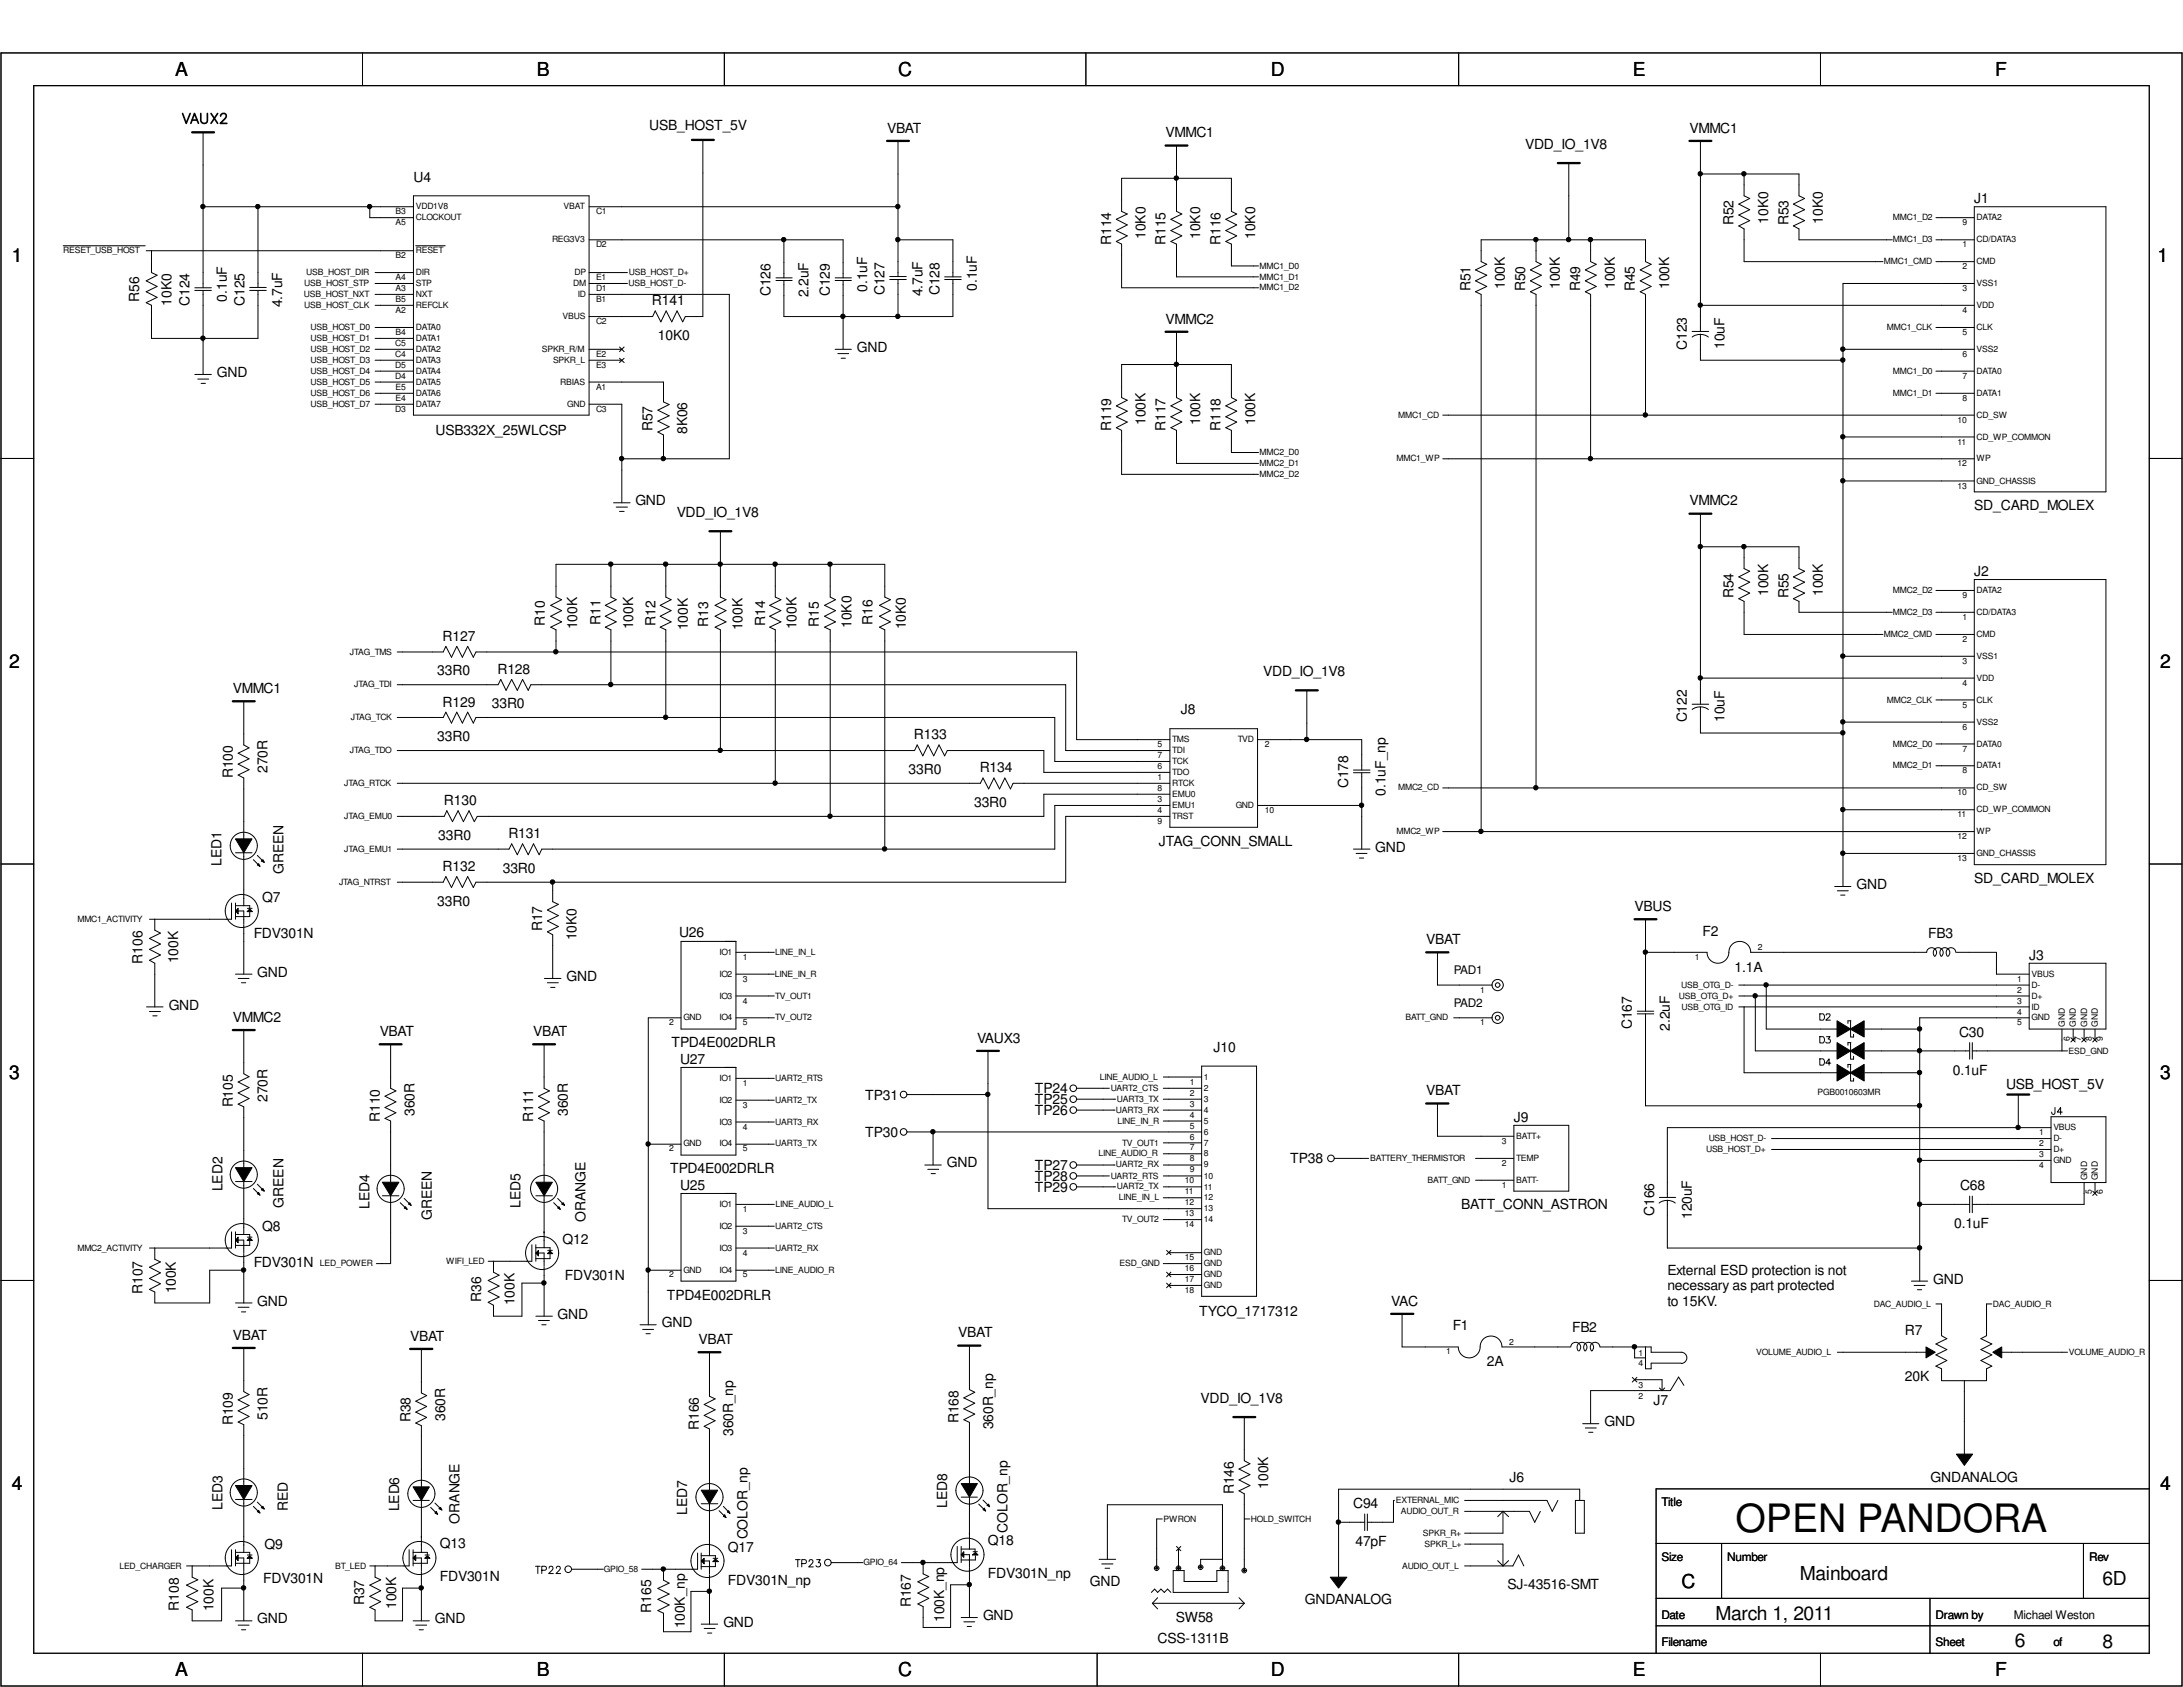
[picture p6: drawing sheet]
<svg xmlns="http://www.w3.org/2000/svg" width="279mm" height="216mm" viewBox="0 0 279 216" stroke-linecap="round" stroke-linejoin="round" font-family="sans-serif">
<defs><g id="words">
<text font-size="5" x="222.1" y="196">OPEN PANDORA</text>
<g font-size="2.5">
<text x="22.4" y="9.7">A</text>
<text x="68.7" y="9.7">B</text>
<text x="114.9" y="9.7">C</text>
<text x="162.6" y="9.7">D</text>
<text x="209" y="9.7">E</text>
<text x="255.4" y="9.7">F</text>
<text x="1.5" y="33.5">1</text>
<text x="276.1" y="33.5">1</text>
<text x="1.2" y="85.4">2</text>
<text x="276.5" y="85.4">2</text>
<text x="1.2" y="138">3</text>
<text x="276.5" y="138">3</text>
<text x="1.5" y="190.6">4</text>
<text x="276.5" y="190.6">4</text>
<text x="215.2" y="203.3">C</text>
<text x="230.4" y="202.2">Mainboard</text>
<text x="269.1" y="202.9">6D</text>
<text x="219.6" y="207.3">March 1, 2011</text>
<text x="22.4" y="214.5">A</text>
<text x="68.7" y="214.5">B</text>
<text x="114.9" y="214.5">C</text>
<text x="162.6" y="214.5">D</text>
<text x="209" y="214.5">E</text>
<text x="255.4" y="214.5">F</text>
<text x="257.9" y="210.8">6</text>
<text x="269.1" y="210.9">8</text>
</g>
<g font-size="1.8">
<text x="83.1" y="16.6">USB_HOST_5V</text>
<text x="113.5" y="17">VBAT</text>
<text x="149.2" y="17.5">VMMC1</text>
<text x="216.2" y="17">VMMC1</text>
<text x="52.9" y="23.2">U4</text>
<text x="195.2" y="19">VDD_IO_1V8</text>
<text x="221.9" y="28.8" transform="rotate(-90 221.9 28.8)">R52</text>
<text x="226.3" y="28.6" transform="rotate(-90 226.3 28.6)">10K0</text>
<text x="228.9" y="28.8" transform="rotate(-90 228.9 28.8)">R53</text>
<text x="233.3" y="28.6" transform="rotate(-90 233.3 28.6)">10K0</text>
<text x="252.7" y="26">J1</text>
<text x="142.2" y="31.3" transform="rotate(-90 142.2 31.3)">R114</text>
<text x="146.6" y="30.6" transform="rotate(-90 146.6 30.6)">10K0</text>
<text x="149.2" y="31.3" transform="rotate(-90 149.2 31.3)">R115</text>
<text x="153.6" y="30.6" transform="rotate(-90 153.6 30.6)">10K0</text>
<text x="156.2" y="31.3" transform="rotate(-90 156.2 31.3)">R116</text>
<text x="160.7" y="30.6" transform="rotate(-90 160.7 30.6)">10K0</text>
<text x="17.8" y="38.7" transform="rotate(-90 17.8 38.7)">R56</text>
<text x="22" y="39.1" transform="rotate(-90 22 39.1)">10K0</text>
<text x="24.3" y="39.2" transform="rotate(-90 24.3 39.2)">C124</text>
<text x="29" y="38.6" transform="rotate(-90 29 38.6)">0.1uF</text>
<text x="31.3" y="39.2" transform="rotate(-90 31.3 39.2)">C125</text>
<text x="36.1" y="39.3" transform="rotate(-90 36.1 39.3)">4.7uF</text>
<text x="83.4" y="39.1">R141</text>
<text x="98.6" y="37.9" transform="rotate(-90 98.6 37.9)">C126</text>
<text x="103.5" y="38.1" transform="rotate(-90 103.5 38.1)">2.2uF</text>
<text x="106.2" y="37.9" transform="rotate(-90 106.2 37.9)">C129</text>
<text x="111" y="37.3" transform="rotate(-90 111 37.3)">0.1uF</text>
<text x="113.2" y="37.8" transform="rotate(-90 113.2 37.8)">C127</text>
<text x="118.1" y="37.9" transform="rotate(-90 118.1 37.9)">4.7uF</text>
<text x="120.2" y="37.8" transform="rotate(-90 120.2 37.8)">C128</text>
<text x="125" y="37.2" transform="rotate(-90 125 37.2)">0.1uF</text>
<text x="149.2" y="41.4">VMMC2</text>
<text x="188.2" y="37.3" transform="rotate(-90 188.2 37.3)">R51</text>
<text x="192.6" y="37" transform="rotate(-90 192.6 37)">100K</text>
<text x="195.2" y="37.3" transform="rotate(-90 195.2 37.3)">R50</text>
<text x="199.6" y="37" transform="rotate(-90 199.6 37)">100K</text>
<text x="202.2" y="37.3" transform="rotate(-90 202.2 37.3)">R49</text>
<text x="206.7" y="37" transform="rotate(-90 206.7 37)">100K</text>
<text x="209.3" y="37.3" transform="rotate(-90 209.3 37.3)">R45</text>
<text x="213.7" y="37" transform="rotate(-90 213.7 37)">100K</text>
<text x="84.2" y="43.5">10K0</text>
<text x="109.7" y="45">GND</text>
<text x="215.9" y="44.8" transform="rotate(-90 215.9 44.8)">C123</text>
<text x="220.7" y="44.7" transform="rotate(-90 220.7 44.7)">10uF</text>
<text x="27.8" y="48.3">GND</text>
<text x="55.8" y="55.6">USB332X_25WLCSP</text>
<text x="83.5" y="55.2" transform="rotate(-90 83.5 55.2)">R57</text>
<text x="88" y="55.5" transform="rotate(-90 88 55.5)">8K06</text>
<text x="142.2" y="55.2" transform="rotate(-90 142.2 55.2)">R119</text>
<text x="146.6" y="54.4" transform="rotate(-90 146.6 54.4)">100K</text>
<text x="149.2" y="55.2" transform="rotate(-90 149.2 55.2)">R117</text>
<text x="153.6" y="54.4" transform="rotate(-90 153.6 54.4)">100K</text>
<text x="156.2" y="55.2" transform="rotate(-90 156.2 55.2)">R118</text>
<text x="160.7" y="54.4" transform="rotate(-90 160.7 54.4)">100K</text>
<text x="81.3" y="64.7">GND</text>
<text x="216.2" y="64.7">VMMC2</text>
<text x="252.7" y="65.3">SD_CARD_MOLEX</text>
<text x="86.6" y="66.2">VDD_IO_1V8</text>
<text x="221.9" y="76.5" transform="rotate(-90 221.9 76.5)">R54</text>
<text x="226.3" y="76.3" transform="rotate(-90 226.3 76.3)">100K</text>
<text x="228.9" y="76.5" transform="rotate(-90 228.9 76.5)">R55</text>
<text x="233.3" y="76.3" transform="rotate(-90 233.3 76.3)">100K</text>
<text x="252.7" y="73.7">J2</text>
<text x="56.6" y="82">R127</text>
<text x="69.7" y="80.1" transform="rotate(-90 69.7 80.1)">R10</text>
<text x="73.9" y="80.5" transform="rotate(-90 73.9 80.5)">100K</text>
<text x="76.9" y="79.9" transform="rotate(-90 76.9 79.9)">R11</text>
<text x="81" y="80.5" transform="rotate(-90 81 80.5)">100K</text>
<text x="83.9" y="80.1" transform="rotate(-90 83.9 80.1)">R12</text>
<text x="88.1" y="80.6" transform="rotate(-90 88.1 80.6)">100K</text>
<text x="90.6" y="80.2" transform="rotate(-90 90.6 80.2)">R13</text>
<text x="95" y="80.6" transform="rotate(-90 95 80.6)">100K</text>
<text x="97.9" y="80.1" transform="rotate(-90 97.9 80.1)">R14</text>
<text x="101.9" y="80.5" transform="rotate(-90 101.9 80.5)">100K</text>
<text x="104.8" y="80.2" transform="rotate(-90 104.8 80.2)">R15</text>
<text x="109" y="80.3" transform="rotate(-90 109 80.3)">10K0</text>
<text x="111.7" y="79.9" transform="rotate(-90 111.7 79.9)">R16</text>
<text x="116" y="80.5" transform="rotate(-90 116 80.5)">10K0</text>
<text x="29.8" y="88.7">VMMC1</text>
<text x="56" y="86.4">33R0</text>
<text x="63.7" y="86.2">R128</text>
<text x="161.7" y="86.5">VDD_IO_1V8</text>
<text x="56" y="94.9">33R0</text>
<text x="56.6" y="90.4">R129</text>
<text x="62.9" y="90.6">33R0</text>
<text x="117" y="94.6">R133</text>
<text x="151.1" y="91.4">J8</text>
<text x="215.9" y="92.5" transform="rotate(-90 215.9 92.5)">C122</text>
<text x="220.7" y="92.4" transform="rotate(-90 220.7 92.4)">10uF</text>
<text x="29.8" y="99.6" transform="rotate(-90 29.8 99.6)">R100</text>
<text x="34.2" y="98.9" transform="rotate(-90 34.2 98.9)">270R</text>
<text x="116.3" y="99.1">33R0</text>
<text x="125.4" y="98.8">R134</text>
<text x="172.6" y="100.9" transform="rotate(-90 172.6 100.9)">C178</text>
<text x="177.3" y="101.9" transform="rotate(-90 177.3 101.9)">0.1uF_np</text>
<text x="56.1" y="107.5">33R0</text>
<text x="56.8" y="103">R130</text>
<text x="65.1" y="107.3">R131</text>
<text x="124.7" y="103.3">33R0</text>
<text x="28.4" y="110.8" transform="rotate(-90 28.4 110.8)">LED1</text>
<text x="36.3" y="111.9" transform="rotate(-90 36.3 111.9)">GREEN</text>
<text x="56.6" y="111.5">R132</text>
<text x="64.3" y="111.7">33R0</text>
<text x="148.3" y="108.2">JTAG_CONN_SMALL</text>
<text x="176" y="109">GND</text>
<text x="237.6" y="113.8">GND</text>
<text x="252.7" y="113">SD_CARD_MOLEX</text>
<text x="33.6" y="115.4">Q7</text>
<text x="56" y="115.9">33R0</text>
<text x="69.4" y="119.2" transform="rotate(-90 69.4 119.2)">R17</text>
<text x="86.9" y="119.9">U26</text>
<text x="209.2" y="116.6">VBUS</text>
<text x="217.9" y="119.8">F2</text>
<text x="18.2" y="123.3" transform="rotate(-90 18.2 123.3)">R106</text>
<text x="22.8" y="123.3" transform="rotate(-90 22.8 123.3)">100K</text>
<text x="32.5" y="120.1">FDV301N</text>
<text x="32.9" y="125">GND</text>
<text x="72.5" y="125.6">GND</text>
<text x="73.8" y="120.4" transform="rotate(-90 73.8 120.4)">10K0</text>
<text x="182.5" y="120.8">VBAT</text>
<text x="222" y="124.4">1.1A</text>
<text x="246.8" y="120.1">FB3</text>
<text x="259.7" y="122.9">J3</text>
<text x="21.6" y="129.2">GND</text>
<text x="29.8" y="130.8">VMMC2</text>
<text x="208.9" y="131.7" transform="rotate(-90 208.9 131.7)">C167</text>
<text x="213.7" y="131.9" transform="rotate(-90 213.7 131.9)">2.2uF</text>
<text x="48.6" y="132.6">VBAT</text>
<text x="68.2" y="132.6">VBAT</text>
<text x="85.9" y="133.9">TPD4E002DRLR</text>
<text x="87" y="136.2">U27</text>
<text x="125.1" y="133.4">VAUX3</text>
<text x="155.3" y="134.6">J10</text>
<text x="249.9" y="137.6">0.1uF</text>
<text x="250.7" y="132.7">C30</text>
<text x="29.8" y="141.7" transform="rotate(-90 29.8 141.7)">R105</text>
<text x="34.2" y="141" transform="rotate(-90 34.2 141)">270R</text>
<text x="48.6" y="143.6" transform="rotate(-90 48.6 143.6)">R110</text>
<text x="53" y="142.8" transform="rotate(-90 53 142.8)">360R</text>
<text x="68.2" y="143.6" transform="rotate(-90 68.2 143.6)">R111</text>
<text x="72.7" y="142.8" transform="rotate(-90 72.7 142.8)">360R</text>
<text x="110.7" y="140.7">TP31</text>
<text x="132.5" y="141.3">TP25</text>
<text x="132.5" y="139.9">TP24</text>
<text x="132.5" y="142.7">TP26</text>
<text x="182.5" y="140.2">VBAT</text>
<text x="193.8" y="143.6">J9</text>
<text x="256.8" y="139.4">USB_HOST_5V</text>
<text x="110.7" y="145.5">TP30</text>
<text x="121.2" y="149.4">GND</text>
<text x="132.5" y="149.7">TP27</text>
<text x="165.1" y="148.8">TP38</text>
<text x="28.5" y="152.4" transform="rotate(-90 28.5 152.4)">LED2</text>
<text x="36.3" y="154.6" transform="rotate(-90 36.3 154.6)">GREEN</text>
<text x="47.3" y="154.7" transform="rotate(-90 47.3 154.7)">LED4</text>
<text x="66.6" y="154.6" transform="rotate(-90 66.6 154.6)">LED5</text>
<text x="85.8" y="150.1">TPD4E002DRLR</text>
<text x="87" y="152.3">U25</text>
<text x="132.5" y="151.1">TP28</text>
<text x="132.5" y="152.5">TP29</text>
<text x="187" y="154.7">BATT_CONN_ASTRON</text>
<text x="211.7" y="155.6" transform="rotate(-90 211.7 155.6)">C166</text>
<text x="216.5" y="156" transform="rotate(-90 216.5 156)">120uF</text>
<text x="250.9" y="152.3">C68</text>
<text x="33.6" y="157.5">Q8</text>
<text x="55.3" y="156.1" transform="rotate(-90 55.3 156.1)">GREEN</text>
<text x="72" y="159.2">Q12</text>
<text x="74.9" y="156.4" transform="rotate(-90 74.9 156.4)">ORANGE</text>
<text x="250.1" y="157.1">0.1uF</text>
<text x="18.2" y="165.6" transform="rotate(-90 18.2 165.6)">R107</text>
<text x="22.5" y="165.5" transform="rotate(-90 22.5 165.5)">100K</text>
<text x="32.5" y="162.1">FDV301N</text>
<text x="32.9" y="167.1">GND</text>
<text x="61.6" y="166.6" transform="rotate(-90 61.6 166.6)">R36</text>
<text x="65.9" y="167" transform="rotate(-90 65.9 167)">100K</text>
<text x="72.3" y="163.8">FDV301N</text>
<text x="85.3" y="166.3">TPD4E002DRLR</text>
<text x="178.1" y="167.1">VAC</text>
<text x="213.4" y="163.1">External ESD protection is not</text>
<text x="213.4" y="165.1">necessary as part protected</text>
<text x="213.4" y="167.1">to 15KV.</text>
<text x="247.4" y="164.3">GND</text>
<text x="29.8" y="171.4">VBAT</text>
<text x="52.5" y="171.6">VBAT</text>
<text x="71.4" y="168.8">GND</text>
<text x="84.7" y="169.9">GND</text>
<text x="89.4" y="172">VBAT</text>
<text x="122.6" y="171.2">VBAT</text>
<text x="153.5" y="168.4">TYCO_1717312</text>
<text x="185.9" y="170.3">F1</text>
<text x="201.2" y="170.5">FB2</text>
<text x="243.8" y="170.9">R7</text>
<text x="153.7" y="179.5">VDD_IO_1V8</text>
<text x="190.3" y="174.9">2A</text>
<text x="211.6" y="179.8">J7</text>
<text x="243.8" y="176.8">20K</text>
<text x="29.8" y="182.4" transform="rotate(-90 29.8 182.4)">R109</text>
<text x="34.2" y="181.7" transform="rotate(-90 34.2 181.7)">510R</text>
<text x="52.5" y="182" transform="rotate(-90 52.5 182)">R38</text>
<text x="57" y="181.8" transform="rotate(-90 57 181.8)">360R</text>
<text x="89.5" y="183" transform="rotate(-90 89.5 183)">R166</text>
<text x="93.9" y="183.8" transform="rotate(-90 93.9 183.8)">360R_np</text>
<text x="122.7" y="182.1" transform="rotate(-90 122.7 182.1)">R168</text>
<text x="127.1" y="182.9" transform="rotate(-90 127.1 182.9)">360R_np</text>
<text x="205.4" y="182.5">GND</text>
<text x="157.9" y="191.2" transform="rotate(-90 157.9 191.2)">R146</text>
<text x="162.3" y="190.5" transform="rotate(-90 162.3 190.5)">100K</text>
<text x="193.2" y="189.6">J6</text>
<text x="247.1" y="189.6">GNDANALOG</text>
<text x="28.5" y="193.3" transform="rotate(-90 28.5 193.3)">LED3</text>
<text x="36.8" y="193.4" transform="rotate(-90 36.8 193.4)">RED</text>
<text x="51.1" y="193.4" transform="rotate(-90 51.1 193.4)">LED6</text>
<text x="58.8" y="195" transform="rotate(-90 58.8 195)">ORANGE</text>
<text x="88" y="193.8" transform="rotate(-90 88 193.8)">LED7</text>
<text x="95.7" y="197" transform="rotate(-90 95.7 197)">COLOR_np</text>
<text x="121.2" y="193" transform="rotate(-90 121.2 193)">LED8</text>
<text x="126.4" y="197.7">Q18</text>
<text x="128.9" y="196.2" transform="rotate(-90 128.9 196.2)">COLOR_np</text>
<text x="173.2" y="193">C94</text>
<text x="173.5" y="197.8">47pF</text>
<text x="33.7" y="202.6">FDV301N</text>
<text x="33.9" y="198.2">Q9</text>
<text x="56.3" y="198.2">Q13</text>
<text x="56.3" y="202.4">FDV301N</text>
<text x="93.2" y="198.6">Q17</text>
<text x="93.2" y="202.8">FDV301N_np</text>
<text x="126.4" y="202">FDV301N_np</text>
<text x="139.5" y="202.9">GND</text>
<text x="193" y="203.4">SJ-43516-SMT</text>
<text x="22.9" y="206.1" transform="rotate(-90 22.9 206.1)">R108</text>
<text x="27.3" y="206.2" transform="rotate(-90 27.3 206.2)">100K</text>
<text x="32.9" y="207.8">GND</text>
<text x="46.6" y="205.4" transform="rotate(-90 46.6 205.4)">R37</text>
<text x="50.7" y="205.9" transform="rotate(-90 50.7 205.9)">100K</text>
<text x="55.7" y="207.8">GND</text>
<text x="83.4" y="206.4" transform="rotate(-90 83.4 206.4)">R165</text>
<text x="87.6" y="208.4" transform="rotate(-90 87.6 208.4)">100K_np</text>
<text x="92.6" y="208.2">GND</text>
<text x="116.6" y="205.7" transform="rotate(-90 116.6 205.7)">R167</text>
<text x="120.9" y="207.6" transform="rotate(-90 120.9 207.6)">100K_np</text>
<text x="125.8" y="207.3">GND</text>
<text x="150.5" y="207.6">SW58</text>
<text x="167" y="205.3">GNDANALOG</text>
<text x="148.2" y="210.3">CSS-1311B</text>
</g>
<g font-size="1.5">
<text x="186.1" y="124.7">PAD1</text>
<text x="186.1" y="128.9">PAD2</text>
<text x="212.6" y="192.8">Title</text>
<text x="212.6" y="199.8">Size</text>
<text x="221.1" y="199.8">Number</text>
<text x="267.4" y="199.8">Rev</text>
<text x="212.6" y="207.2">Date</text>
<text x="247.7" y="207.2">Drawn by</text>
<text x="257.8" y="207.2">Michael Weston</text>
<text x="212.6" y="210.7">Filename</text>
<text x="247.7" y="210.7">Sheet</text>
<text x="262.8" y="210.7">of</text>
</g>
<g font-size="1.1">
<text x="50.6" y="27.4">B3</text>
<text x="50.6" y="28.8">A5</text>
<text x="53.2" y="26.8">VDD1V8</text>
<text x="53.2" y="28.2">CLOCKOUT</text>
<text x="72.1" y="26.8">VBAT</text>
<text x="76.3" y="27.4">C1</text>
<text x="242.3" y="28.2">MMC1_D2</text>
<text x="251.2" y="28.8">9</text>
<text x="253" y="28.2">DATA2</text>
<text x="8.1" y="32.4">RESET_USB_HOST</text>
<text x="39.2" y="35.2">USB_HOST_DIR</text>
<text x="50.6" y="35.9">A4</text>
<text x="50.6" y="33.1">B2</text>
<text x="53.2" y="35.2">DIR</text>
<text x="53.2" y="32.4">RESET</text>
<text x="70.7" y="31">REG3V3</text>
<text x="73.5" y="35.2">DP</text>
<text x="76.3" y="35.9">E1</text>
<text x="76.3" y="31.6">D2</text>
<text x="80.5" y="35.2">USB_HOST_D+</text>
<text x="161.2" y="35.8">MMC1_D1</text>
<text x="161.2" y="34.4">MMC1_D0</text>
<text x="241.1" y="33.8">MMC1_CMD</text>
<text x="242.3" y="31">MMC1_D3</text>
<text x="251.2" y="31.6">1</text>
<text x="251.2" y="34.5">2</text>
<text x="253" y="31">CD/DATA3</text>
<text x="253" y="33.8">CMD</text>
<text x="38.9" y="38">USB_HOST_NXT</text>
<text x="38.9" y="39.4">USB_HOST_CLK</text>
<text x="38.9" y="36.6">USB_HOST_STP</text>
<text x="50.6" y="40">A2</text>
<text x="50.6" y="37.3">A3</text>
<text x="50.6" y="38.7">B5</text>
<text x="53.2" y="39.4">REFCLK</text>
<text x="53.2" y="36.6">STP</text>
<text x="53.2" y="38">NXT</text>
<text x="72" y="40.9">VBUS</text>
<text x="73.4" y="36.6">DM</text>
<text x="74" y="38">ID</text>
<text x="76.3" y="37.3">D1</text>
<text x="76.3" y="38.7">B1</text>
<text x="76.3" y="41.4">C2</text>
<text x="80.4" y="36.6">USB_HOST_D-</text>
<text x="161.2" y="37.2">MMC1_D2</text>
<text x="251.2" y="40">4</text>
<text x="251.2" y="37.3">3</text>
<text x="253" y="39.4">VDD</text>
<text x="253" y="36.6">VSS1</text>
<text x="39.8" y="47.8">USB_HOST_D4</text>
<text x="39.8" y="43.6">USB_HOST_D1</text>
<text x="39.8" y="45">USB_HOST_D2</text>
<text x="39.8" y="42.2">USB_HOST_D0</text>
<text x="39.8" y="46.4">USB_HOST_D3</text>
<text x="50.6" y="44.3">C5</text>
<text x="50.6" y="47.1">D5</text>
<text x="50.6" y="45.7">C4</text>
<text x="50.6" y="42.9">B4</text>
<text x="53.2" y="47.8">DATA4</text>
<text x="53.2" y="43.6">DATA1</text>
<text x="53.2" y="46.4">DATA3</text>
<text x="53.2" y="45">DATA2</text>
<text x="53.2" y="42.2">DATA0</text>
<text x="69.3" y="45">SPKR_R/M</text>
<text x="70.8" y="46.4">SPKR_L</text>
<text x="76.3" y="47.1">E3</text>
<text x="76.3" y="45.7">E2</text>
<text x="241.5" y="42.2">MMC1_CLK</text>
<text x="242.3" y="47.8">MMC1_D0</text>
<text x="251.2" y="42.9">5</text>
<text x="251.2" y="45.7">6</text>
<text x="253" y="47.8">DATA0</text>
<text x="253" y="42.2">CLK</text>
<text x="253" y="45">VSS2</text>
<text x="39.8" y="52.1">USB_HOST_D7</text>
<text x="39.8" y="49.2">USB_HOST_D5</text>
<text x="39.8" y="50.7">USB_HOST_D6</text>
<text x="50.6" y="52.7">D3</text>
<text x="50.6" y="48.5">D4</text>
<text x="50.6" y="51.3">E4</text>
<text x="50.6" y="49.9">E5</text>
<text x="53.2" y="52.1">DATA7</text>
<text x="53.2" y="50.7">DATA6</text>
<text x="53.2" y="49.2">DATA5</text>
<text x="71.7" y="49.2">RBIAS</text>
<text x="72.6" y="52.1">GND</text>
<text x="76.3" y="52.7">C3</text>
<text x="76.3" y="49.9">A1</text>
<text x="178.9" y="53.5">MMC1_CD</text>
<text x="242.3" y="50.7">MMC1_D1</text>
<text x="251.2" y="48.5">7</text>
<text x="251.2" y="51.3">8</text>
<text x="253" y="50.7">DATA1</text>
<text x="253" y="53.5">CD_SW</text>
<text x="161.2" y="58.2">MMC2_D0</text>
<text x="161.2" y="59.6">MMC2_D1</text>
<text x="178.7" y="59.1">MMC1_WP</text>
<text x="250.5" y="59.7">12</text>
<text x="250.5" y="54.1">10</text>
<text x="250.5" y="56.9">11</text>
<text x="253" y="59.1">WP</text>
<text x="253" y="56.3">CD_WP_COMMON</text>
<text x="161.2" y="61">MMC2_D2</text>
<text x="250.5" y="62.5">13</text>
<text x="253" y="61.9">GND_CHASSIS</text>
<text x="242.3" y="75.9">MMC2_D2</text>
<text x="251.2" y="76.5">9</text>
<text x="253" y="75.9">DATA2</text>
<text x="44.8" y="83.8">JTAG_TMS</text>
<text x="241.1" y="81.5">MMC2_CMD</text>
<text x="242.3" y="78.7">MMC2_D3</text>
<text x="251.2" y="79.3">1</text>
<text x="251.2" y="82.1">2</text>
<text x="253" y="78.7">CD/DATA3</text>
<text x="253" y="81.5">CMD</text>
<text x="45.3" y="88">JTAG_TDI</text>
<text x="241.5" y="89.9">MMC2_CLK</text>
<text x="251.2" y="87.8">4</text>
<text x="251.2" y="85">3</text>
<text x="253" y="87.1">VDD</text>
<text x="253" y="89.9">CLK</text>
<text x="253" y="84.3">VSS1</text>
<text x="44.9" y="92.2">JTAG_TCK</text>
<text x="148.2" y="95.6">5</text>
<text x="150" y="95">TMS</text>
<text x="158.4" y="95">TVD</text>
<text x="161.9" y="95.6">2</text>
<text x="242.3" y="95.5">MMC2_D0</text>
<text x="251.2" y="90.6">5</text>
<text x="251.2" y="93.4">6</text>
<text x="253" y="95.5">DATA0</text>
<text x="253" y="92.8">VSS2</text>
<text x="44.1" y="100.6">JTAG_RTCK</text>
<text x="44.8" y="96.4">JTAG_TDO</text>
<text x="148.2" y="99.8">1</text>
<text x="148.2" y="98.4">6</text>
<text x="148.2" y="101.2">8</text>
<text x="148.2" y="97">7</text>
<text x="150" y="99.2">TDO</text>
<text x="150" y="102">EMU0</text>
<text x="150" y="97.8">TCK</text>
<text x="150" y="100.6">RTCK</text>
<text x="150" y="96.4">TDI</text>
<text x="178.9" y="101.1">MMC2_CD</text>
<text x="242.3" y="98.3">MMC2_D1</text>
<text x="250.5" y="101.8">10</text>
<text x="251.2" y="96.2">7</text>
<text x="251.2" y="99">8</text>
<text x="253" y="98.3">DATA1</text>
<text x="253" y="101.1">CD_SW</text>
<text x="44.1" y="104.8">JTAG_EMU0</text>
<text x="148.2" y="104">4</text>
<text x="148.2" y="102.6">3</text>
<text x="148.2" y="105.5">9</text>
<text x="150" y="103.4">EMU1</text>
<text x="150" y="104.8">TRST</text>
<text x="158.2" y="103.4">GND</text>
<text x="161.9" y="104">10</text>
<text x="178.7" y="106.8">MMC2_WP</text>
<text x="250.5" y="107.4">12</text>
<text x="250.5" y="104.6">11</text>
<text x="253" y="106.8">WP</text>
<text x="253" y="104">CD_WP_COMMON</text>
<text x="43.4" y="113.2">JTAG_NTRST</text>
<text x="44.1" y="109">JTAG_EMU1</text>
<text x="250.5" y="110.2">13</text>
<text x="253" y="109.6">GND_CHASSIS</text>
<text x="9.9" y="118">MMC1_ACTIVITY</text>
<text x="92.1" y="122.2">IO1</text>
<text x="92.1" y="125">IO2</text>
<text x="95.1" y="122.8">1</text>
<text x="95.1" y="125.6">3</text>
<text x="99.2" y="125">LINE_IN_R</text>
<text x="99.2" y="122.2">LINE_IN_L</text>
<text x="216.9" y="122.8">1</text>
<text x="225" y="121.6">2</text>
<text x="258.2" y="125.6">1</text>
<text x="260" y="125">VBUS</text>
<text x="85.6" y="131.2">2</text>
<text x="87.5" y="130.6">GND</text>
<text x="92.1" y="127.8">IO3</text>
<text x="92.1" y="130.6">IO4</text>
<text x="95.1" y="128.4">4</text>
<text x="95.1" y="131.2">5</text>
<text x="99.2" y="127.8">TV_OUT1</text>
<text x="99.2" y="130.6">TV_OUT2</text>
<text x="179.9" y="130.6">BATT_GND</text>
<text x="189.4" y="127">1</text>
<text x="189.4" y="131.2">1</text>
<text x="214.9" y="127.8">USB_OTG_D+</text>
<text x="215.2" y="126.4">USB_OTG_D-</text>
<text x="215.2" y="129.2">USB_OTG_ID</text>
<text x="258.2" y="128.4">3</text>
<text x="258.2" y="129.8">4</text>
<text x="258.2" y="127">2</text>
<text x="258.2" y="131.2">5</text>
<text x="260" y="127.8">D+</text>
<text x="260" y="129.2">ID</text>
<text x="260" y="126.4">D-</text>
<text x="260" y="130.6">GND</text>
<text x="264.3" y="131.4" transform="rotate(-90 264.3 131.4)">GND</text>
<text x="265.7" y="131.4" transform="rotate(-90 265.7 131.4)">GND</text>
<text x="267.1" y="131.4" transform="rotate(-90 267.1 131.4)">GND</text>
<text x="268.5" y="131.4" transform="rotate(-90 268.5 131.4)">GND</text>
<text x="264.8" y="134.8">ESD_GND</text>
<text x="264.9" y="133.2" transform="rotate(-90 264.9 133.2)">6</text>
<text x="266.3" y="133.2" transform="rotate(-90 266.3 133.2)">7</text>
<text x="267.7" y="133.2" transform="rotate(-90 267.7 133.2)">8</text>
<text x="269.2" y="133.2" transform="rotate(-90 269.2 133.2)">9</text>
<text x="92.1" y="143.9">IO3</text>
<text x="92.1" y="138.3">IO1</text>
<text x="92.1" y="141.1">IO2</text>
<text x="95.1" y="139">1</text>
<text x="95.1" y="141.8">3</text>
<text x="99.2" y="141.1">UART2_TX</text>
<text x="99.2" y="138.3">UART2_RTS</text>
<text x="99.2" y="143.9">UART3_RX</text>
<text x="140.8" y="138.2">LINE_AUDIO_L</text>
<text x="142.2" y="139.6">UART2_CTS</text>
<text x="142.8" y="142.4">UART3_RX</text>
<text x="143" y="141">UART3_TX</text>
<text x="143" y="143.8">LINE_IN_R</text>
<text x="152.3" y="140.2">2</text>
<text x="152.3" y="143">4</text>
<text x="152.3" y="141.6">3</text>
<text x="152.3" y="138.8">1</text>
<text x="154.1" y="143.8">5</text>
<text x="154.1" y="139.6">2</text>
<text x="154.1" y="142.4">4</text>
<text x="154.1" y="141">3</text>
<text x="154.1" y="138.2">1</text>
<text x="232.6" y="140.1">PGB0010603MR</text>
<text x="85.6" y="147.4">2</text>
<text x="87.5" y="146.7">GND</text>
<text x="92.1" y="146.7">IO4</text>
<text x="95.1" y="144.6">4</text>
<text x="95.1" y="147.4">5</text>
<text x="99.2" y="146.7">UART3_TX</text>
<text x="140.6" y="148">LINE_AUDIO_R</text>
<text x="142.8" y="149.4">UART2_RX</text>
<text x="143.6" y="146.6">TV_OUT1</text>
<text x="152.3" y="148.6">8</text>
<text x="152.3" y="144.4">5</text>
<text x="152.3" y="147.2">7</text>
<text x="152.3" y="145.8">6</text>
<text x="154.1" y="148">8</text>
<text x="154.1" y="149.4">9</text>
<text x="154.1" y="146.6">7</text>
<text x="154.1" y="145.2">6</text>
<text x="175.4" y="148.6">BATTERY_THERMISTOR</text>
<text x="192.2" y="149.2">2</text>
<text x="192.2" y="146.4">3</text>
<text x="194.1" y="148.6">TEMP</text>
<text x="194.1" y="145.8">BATT+</text>
<text x="218.4" y="147.4">USB_HOST_D+</text>
<text x="218.7" y="146">USB_HOST_D-</text>
<text x="261" y="146.7">2</text>
<text x="261" y="149.5">4</text>
<text x="261" y="145.3">1</text>
<text x="261" y="148.1">3</text>
<text x="262.8" y="146">D-</text>
<text x="262.8" y="148.8">GND</text>
<text x="262.8" y="144.7">VBUS</text>
<text x="262.8" y="147.4">D+</text>
<text x="92.1" y="154.5">IO1</text>
<text x="95.1" y="155.1">1</text>
<text x="99.3" y="154.5">LINE_AUDIO_L</text>
<text x="142.2" y="150.8">UART2_RTS</text>
<text x="143" y="152.2">UART2_TX</text>
<text x="143.2" y="153.6">LINE_IN_L</text>
<text x="151.6" y="152.9">11</text>
<text x="151.6" y="155.7">13</text>
<text x="151.6" y="151.4">10</text>
<text x="151.6" y="154.3">12</text>
<text x="152.3" y="150">9</text>
<text x="154.1" y="152.2">11</text>
<text x="154.1" y="155">13</text>
<text x="154.1" y="150.8">10</text>
<text x="154.1" y="153.6">12</text>
<text x="182.7" y="151.4">BATT_GND</text>
<text x="192.2" y="152">1</text>
<text x="194.1" y="151.4">BATT-</text>
<text x="267.1" y="151" transform="rotate(-90 267.1 151)">GND</text>
<text x="267.7" y="152.9" transform="rotate(-90 267.7 152.9)">5</text>
<text x="268.5" y="151" transform="rotate(-90 268.5 151)">GND</text>
<text x="269.2" y="152.9" transform="rotate(-90 269.2 152.9)">6</text>
<text x="9.9" y="160.1">MMC2_ACTIVITY</text>
<text x="57.1" y="161.8">WIFI_LED</text>
<text x="92.1" y="160.1">IO3</text>
<text x="92.1" y="157.3">IO2</text>
<text x="95.1" y="160.7">4</text>
<text x="95.1" y="157.9">3</text>
<text x="99.2" y="157.3">UART2_CTS</text>
<text x="99.2" y="160.1">UART2_RX</text>
<text x="143.6" y="156.4">TV_OUT2</text>
<text x="151.6" y="157.1">14</text>
<text x="151.6" y="161.2">15</text>
<text x="154.1" y="156.4">14</text>
<text x="154.1" y="160.7">GND</text>
<text x="40.9" y="162.1">LED_POWER</text>
<text x="85.6" y="163.5">2</text>
<text x="87.5" y="162.9">GND</text>
<text x="92.1" y="162.9">IO4</text>
<text x="95.1" y="163.5">5</text>
<text x="99.2" y="162.9">LINE_AUDIO_R</text>
<text x="143.3" y="162.1">ESD_GND</text>
<text x="151.6" y="165.5">18</text>
<text x="151.6" y="164.1">17</text>
<text x="151.6" y="162.7">16</text>
<text x="154.1" y="164.8">GND</text>
<text x="154.1" y="163.4">GND</text>
<text x="154.1" y="162.1">GND</text>
<text x="239.8" y="167.2">DAC_AUDIO_L</text>
<text x="255.1" y="167.2">DAC_AUDIO_R</text>
<text x="185.1" y="173.3">1</text>
<text x="193.2" y="172.1">2</text>
<text x="209.7" y="173.5">1</text>
<text x="224.8" y="173.4">VOLUME_AUDIO_L</text>
<text x="264.8" y="173.4">VOLUME_AUDIO_R</text>
<text x="209.7" y="177.7">3</text>
<text x="209.7" y="174.9">4</text>
<text x="209.7" y="179.1">2</text>
<text x="148.9" y="194.7">PWRON</text>
<text x="160.1" y="194.7">HOLD_SWITCH</text>
<text x="178.6" y="192.3">EXTERNAL_MIC</text>
<text x="179.3" y="193.8">AUDIO_OUT_R</text>
<text x="182.1" y="196.6">SPKR_R+</text>
<text x="182.3" y="198">SPKR_L+</text>
<text x="15.3" y="200.7">LED_CHARGER</text>
<text x="42.9" y="200.7">BT_LED</text>
<text x="77.3" y="201.2">GPIO_58</text>
<text x="110.5" y="200.3">GPIO_64</text>
<text x="179.5" y="200.7">AUDIO_OUT_L</text>
</g>
</g></defs>
<g fill="none" stroke="#000" stroke-width=".13">
<path d="M.1 6.8h279.2v209h-279.2zM4.3 11h270.8v200.6h-270.8zM26 16.9v19.9M46.4 6.8v4.2M90 17.9v22.6h-2.3l-.3 .7-.7-1.4-.7 1.4-.7-1.4-.7 1.4-.7-1.4-.4 .7h-8.1M92.7 6.8v4.2M114.9 18v17.4M139 6.8v4.2M150.6 18.6v8.5l.7 .3-1.4 .7 1.4 .7-1.4 .7 1.4 .7-1.4 .7 .7 .3v4.2h10.5M186.7 6.8v4.2M217.6 18v24.4M233 6.8v4.2"/>
<path d="M8.1 31.5h10.5M18.7 32.1h34.2M19.4 32.1v2.8l.7 .3-1.4 .7 1.4 .8-1.4 .6 1.4 .8-1.4 .6 .7 .4v4.2h13.6v-6.1M24.9 37.2h2.2M24.9 36.8h2.2M26 37.2v10.7M26 26.5h26.9M32 37.2h2.1M32 36.8h2.1M33 26.5v10.3M47.3 26.5v1.4h5.6M48 36.3h4.9"/>
<path d="M48 39.1h4.9M48 34.9h4.9M48 37.7h4.9M52.9 25.1h22.5v28h-22.5zM53.2 31.5h3.8M75.4 26.5h39.5M75.4 37.7h17.9v21h-13.7M75.4 30.7h32.5v4.9M75.4 36.3h4.9M75.4 34.9h4.9M99.3 35.9h2.1M99.3 35.6h2.1"/>
<path d="M100.3 30.7v4.9M106.9 35.9h2.1M106.9 35.6h2.1M107.9 35.9v8.8M113.9 35.8h2.1M113.9 35.4h2.1M114.9 35.8v4.7M114.9 30.7h7.1v4.7M120.9 35.4h2.1M120.9 35.8h2.1M122 35.8v4.7h-21.7v-4.6M161.1 34h-3.5v-2.8l-.7-.3 1.4-.7-1.4-.7 1.4-.7-1.4-.7 1.4-.7-.7-.3v-4.3h-14v4.3l.7 .3-1.4 .7 1.4 .7-1.4 .7 1.4 .7-1.4 .7 .7 .3v5.6h17.5"/>
<path d="M196.6 30.7v2.8l.7 .3-1.4 .7 1.4 .7-1.4 .7 1.4 .8-1.4 .6 .7 .4v63.1M200.8 20.9v9.8M203.6 30.7v2.8l.7 .3-1.4 .7 1.4 .7-1.4 .7 1.4 .8-1.4 .6 .7 .4v21M217.6 22.3h12.7v2.8l.7 .3-1.5 .7 1.5 .7-1.5 .7 1.5 .7-1.5 .7 .8 .4v1.4h11.9M217.6 39.1h35.1M223.2 22.3v2.8l.7 .3-1.4 .7 1.4 .7-1.4 .7 1.4 .7-1.4 .7 .7 .4v4.2h17.8M247.8 27.9h4.9M247.8 30.7h4.9M247.8 33.5h4.9M252.7 26.5h16.8v36.4h-16.8zM252.7 36.3h-16.8v77.2M.1 58.7h4.2"/>
<path d="M24.9 47.9h2.2M25.3 48.5h1.4M25.7 49.1h.6M48 43.3h4.9M48 47.5h4.9M48 44.7h4.9M48 50.3h4.9M48 41.9h4.9M48 51.7h4.9M48 48.9h4.9M48 46.1h4.9M75.4 48.9h9.5v2.5l.7 .4-1.4 .7 1.4 .7-1.4 .7 1.4 .7-1.4 .7 .7 .4v3"/>
<path d="M75.4 51.7h4.2v12.6M75.4 44.7h4.2M75.4 46.1h4.2M79.3 44.4l.6 .6M79.3 45.8l.6 .6M79.9 44.4l-.6 .6M79.9 45.8l-.6 .6M106.9 44.7h2.1M107.2 45.3h1.4M107.7 45.8h.5M150.6 42.5v8.4l.7 .3-1.4 .7 1.4 .7-1.4 .7 1.4 .7-1.4 .7 .7 .4v4.2h10.5M161.1 57.9h-3.5v-2.8l-.7-.4 1.4-.7-1.4-.7 1.4-.7-1.4-.7 1.4-.7-.7-.3v-4.2h-14v4.2l.7 .3-1.4 .7 1.4 .7-1.4 .7 1.4 .7-1.4 .7 .7 .4v5.6h17.5"/>
<path d="M184.7 58.7h68M184.7 53.1h68M210.6 53.1v-15.4l-.7-.4 1.4-.6-1.4-.8 1.4-.7-1.4-.7 1.4-.7-.7-.3v-2.8h-21v2.8l.7 .3-1.5 .7 1.5 .7-1.5 .7 1.5 .8-1.5 .6 .8 .4v68.7M216.6 43.1a1.76 1.76 0 0 1 2.1 0M216.6 42.4h2.1M217.6 42.8v3.3h18.3M235.9 55.9h16.8M235.9 44.7h16.8M247.8 47.5h4.9M247.8 50.3h4.9M247.8 41.9h4.9M275.1 58.7h4.2"/>
<path d="M78.2 72.2v4.2l.7 .4-1.4 .7 1.4 .6-1.4 .8 1.4 .7-1.4 .7 .7 .3v7M78.5 64.3h2.1M78.9 64.9h1.4M79.3 65.4h.6M85.2 72.2v4.2l.7 .4-1.4 .7 1.4 .6-1.4 .8 1.4 .7-1.4 .7 .7 .3v11.2M92.2 68v8.4l.7 .4-1.4 .7 1.4 .6-1.4 .8 1.4 .7-1.4 .7 .7 .3v15.5M99.2 72.2v4.2l.7 .4-1.4 .7 1.4 .6-1.4 .8 1.4 .7-1.4 .7 .7 .3v19.6M106.3 72.2v4.2l.6 .4-1.4 .7 1.4 .6-1.4 .8 1.4 .7-1.4 .7 .8 .3v23.9M217.6 70h12.7v2.8l.7 .3-1.5 .7 1.5 .7-1.5 .7 1.5 .7-1.5 .7 .8 .4v1.4h11.9M217.6 65.7v24.4M223.2 70v2.8l.7 .3-1.4 .7 1.4 .7-1.4 .7 1.4 .7-1.4 .7 .7 .4v4.2h17.8M235.9 61.6h16.8"/>
<path d="M247.8 78.4h4.9M247.8 75.6h4.9M252.7 74.2h16.8v36.5h-16.8zM31.2 89.7v5.6l.7 .4-1.4 .7 1.4 .7-1.4 .7 1.4 .7-1.4 .7 .7 .4v7.8M50.8 87.6h13l.3-.6 .7 1.3 .7-1.3 .7 1.3 .7-1.3 .7 1.3 .3-.7h68.5v8.5h13.3M50.8 91.8h5.9l.4-.7 .7 1.4 .7-1.4 .7 1.4 .7-1.4 .7 1.4 .3-.7h74.1v5.7h14.7M50.8 83.4h5.9l.4-.7 .7 1.4 .7-1.4 .7 1.4 .7-1.4 .7 1.4 .3-.7h76.9v11.3h11.9M50.8 96.1h66.3l.3-.8 .7 1.4 .7-1.4 .7 1.4 .7-1.4 .7 1.4 .3-.6h12.4v2.7h16.1M71.2 83.4v-2.8l-.7-.3 1.4-.7-1.4-.7 1.4-.8-1.4-.6 1.4-.7-.7-.4v-4.2h42v4.2l.8 .4-1.4 .7 1.4 .6-1.4 .8 1.4 .7-1.4 .7 .6 .3v28.1M149.7 93.3h11.3v12.6h-11.3zM161 94.7h13.3v3.9M167.3 88.3v6.4"/>
<path d="M173.2 98.9h2.1M173.2 98.6h2.1M174.3 98.9v9.8M216.6 90.8a1.76 1.76 0 0 1 2.1 0M216.6 90.1h2.1M217.6 90.5v3.3h18.3M217.6 86.8h35.1M235.9 92.4h16.8M235.9 84h16.8M247.8 98h4.9M247.8 95.2h4.9M247.8 89.6h4.9"/>
<path d="M247.8 81.2h4.9M.1 110.6h4.2M19.8 117.6v1.4l.7 .4-1.4 .7 1.4 .7-1.4 .7 1.4 .7-1.4 .7 .7 .4v5.6M29.6 115.6v2h-10.5M30.1 116.6l.4-.4v.8zM30.1 107.4h2.2l-1.1 1.7zM30.1 116.6h1.1v1.7M30.1 115.9h1.9v.3M30.1 115.6v2M30.1 109.1h2.2M31.2 109.1v6.8M31.2 118.4v6.3"/>
<path d="M31.7 116.2h.6M32 116.3l.3 .4h-.7zM32 116.8v.5h-1.9M32.4 110l.9 .9M32.9 110.7l.2-.2 .2 .4zM32.9 109.5l.9 .9M33.4 110.2l.3-.2 .1 .4zM50.8 100.2h74.7l.3-.6 .7 1.4 .7-1.4 .7 1.4 .7-1.4 .7 1.4 .4-.8h20M70.7 112.9v2.5l.8 .3-1.4 .8 1.4 .7-1.4 .7 1.4 .7-1.4 .7 .6 .3v5.6M149.7 104.5h-13.3v8.4h-75.5l-.3 .7-.7-1.4-.7 1.4-.7-1.4-.7 1.4-.7-1.4-.4 .7h-5.9M149.7 103.1h-14.7v5.6h-65.7l-.3 .7-.7-1.4-.7 1.4-.7-1.4-.7 1.4-.7-1.4-.3 .7h-14.4M149.7 101.6h-16.1v2.9h-72.5l-.4 .7-.7-1.4-.7 1.4-.7-1.4-.7 1.4-.7-1.4-.3 .7h-6.1"/>
<path d="M161 103.1h13.3M173.2 108.7h2.1M173.6 109.2h1.4M174 109.8h.5M184.7 106.4h68M184.7 100.8h68M210.6 117.6v11.8M234.8 113.5h2.1M235.2 114h1.4M235.6 114.6h.5M235.9 103.6h16.8M235.9 109.2h16.8"/>
<path d="M275.1 110.6h4.2M18.8 128.9h2.1M19.1 129.5h1.4M19.6 130h.5M30.1 124.7h2.2M30.5 125.2h1.4M30.9 125.8h.6M31.2 131.8v5.6l.7 .4-1.4 .7 1.4 .7-1.4 .7 1.4 .7-1.4 .7 .7 .3v7.8M50 133.6v5.7l.7 .3-1.4 .7 1.4 .7-1.4 .7 1.4 .7-1.4 .7 .7 .4v7.8M69.6 133.6v5.7l.7 .3-1.4 .7 1.4 .7-1.4 .7 1.4 .7-1.4 .7 .7 .4v7.8M69.7 125.2h2.1M70.1 125.8h1.4"/>
<path d="M70.5 126.4h.5M87.2 120.5h7v11.2h-7zM87.2 130.3h-4.2v39.2M87.2 136.6h7v11.2h-7zM94.2 127.5h4.9M94.2 124.7h4.9M94.2 138h4.9M94.2 121.9h4.9M94.2 130.3h4.9M126.4 134.5v20.2h27.4M137.8 139.3h4.2M148.9 139.3h4.9"/>
<path d="M148.9 137.8h4.9M153.8 136.4h7v29.5h-7zM184 121.9v4.2h7M186.1 130.3h4.9M209.5 129.4h2.2M209.5 129.8h2.2M210.6 121.9h7.9a1.4 1.4 0 0 0 1.4 1.4 1.4 1.4 0 0 0 1.4-1.4 1.4 1.4 0 0 1 1.4-1.4 1.4 1.4 0 0 1 1.4 1.4h22.5a.63 .63 0 0 1 .9-.6 .63 .63 0 0 1 .1 1.1M210.6 129.8v11.7h35.1M222.5 127.5h37.2M222.5 128.9h37.2M222.5 126.1h37.2M223.2 128.9v8.4h12"/>
<path d="M224.7 127.5v7h10.5M226.1 126.1v5.6h9.1M232.9 129.8h.4h.1l.1 .5-.2 .3h-.4zM232.9 132.7h.4l.1 .1 .1 .4-.2 .3h-.4zM232.9 135.5h.4l.1 .1 .1 .4-.2 .3h-.4zM233.7 129.9l.1-.1h.3l.1 .1-.1 .3-.4 .4h.6M233.8 132.7h.4l-.2 .3 .2 .1 .1 .2-.2 .2h-.3l-.1-.2M234.3 136.1h-.6l.4-.6v.8M235.1 130.6l1.8 1.1-1.8 1zM235.1 133.4l1.8 1.1-1.8 1.1zM235.1 136.2l1.8 1.1-1.8 1zM236.8 131.7l1.8-1.1v2.1z"/>
<path d="M236.8 134.5l1.8-1.1v2.2zM236.8 137.3l1.8-1.1v2.1zM236.9 130.6v2.1M236.9 133.4v2.2M236.9 136.2v2.1M236.9 130.6h-.4v.4M236.9 133.4h-.4v.4M236.9 136.2h-.4v.4M237.2 132.4v.3h-.3M237.2 135.2v.4h-.3M237.2 138v.3h-.3M238.7 137.3h7"/>
<path d="M238.7 131.7h7M238.7 134.5h13.4M247.6 122.4a.64 .64 0 0 1 0-.9 .64 .64 0 0 1 .9 0 .64 .64 0 0 1 0 .9M248.5 122.4a.64 .64 0 0 1-.1-.9 .64 .64 0 0 1 1 0 .64 .64 0 0 1-.1 .9M250.3 121.9a.63 .63 0 0 0-.9-.5 .63 .63 0 0 0-.1 1M250.4 121.9h5.1v2.8h4.2M252.1 133.4v2.2M252.4 134.5h12.2M252.4 133.4v2.2M259.7 130.3h-14v33.7M259.7 123.3h9.8v8.4h-9.8zM263.9 131.7v2.8"/>
<path d="M265 132.8l.6 .5M265.3 131.7v1.4M265.6 132.8l-.6 .5M266.4 132.8l.6 .5M266.7 131.7v1.4M267 132.8l-.6 .5M267.8 132.8l.6 .5M268.1 131.7v1.4M268.4 132.8l-.6 .5M19.8 159.7v1.5l.7 .3-1.4 .7 1.4 .7-1.4 .7 1.4 .7-1.4 .7 .7 .4v1.4h7v-4.2h4.4M29.6 157.6v2.1h-10.5M30.1 149.4h2.2l-1.1 1.8z"/>
<path d="M30.1 158.7h1.1v1.7M30.1 158h1.9v.3M30.1 157.6v2.1M30.1 151.2h2.2M30.5 158.3v.7l-.4-.3zM31.2 151.2v6.8M31.7 158.3h.6M32 158.4l.3 .3h-.7zM32 158.8v.6h-1.9M32.4 152.1l.9 .9M32.9 152.8l.2-.2 .2 .4zM32.9 151.6l.9 .8"/>
<path d="M33.4 152.3l.3-.2 .1 .3zM48.9 151.3h2.2l-1.1 1.7zM48.9 153h2.2M50 153v8.7h-1.8M51.2 153.9l.9 .9M51.7 154.6l.2-.2 .2 .4zM51.7 153.4l.9 .9M52.3 154.1l.2-.2 .1 .4zM68.1 159.3v2.1h-5.6M68.6 151.3h2.1l-1.1 1.7zM68.6 159.7h1.8v.3M68.6 159.3v2.1"/>
<path d="M68.6 153h2.1M69.6 153v6.7M70.9 153.9l.8 .9M71.4 154.6l.1-.2 .2 .4zM71.4 153.4l.9 .9M71.9 154.1l.2-.2 .2 .4zM83 146.4h4.2M87.2 152.7h7v11.3h-7zM94.2 156.9h4.9M94.2 154.1h4.9M94.2 140.8h4.9M94.2 159.7h4.9"/>
<path d="M94.2 146.4h4.9M94.2 143.6h4.9M116.1 140.1h10.3M116.1 144.9h37.7M118.4 149.1h2.1M118.7 149.6h1.4M119.2 150.2h.5M119.4 144.9v4.2M137.8 151.9h5M137.8 149.1h4.9M137.8 140.7h5M137.8 142.1h4.9"/>
<path d="M137.8 150.5h4.2M148.9 151.9h4.9M148.9 149.1h4.9M148.9 140.7h4.9M148.9 142.1h4.9M148.9 150.5h4.9M148.9 153.3h4.9M148.9 146.3h4.9M148.9 156.1h4.9M148.9 147.7h4.9M148.9 143.5h4.9M170.8 148.3h4.4"/>
<path d="M184 141.2v4.2h9.8M188.8 151h5M188.8 148.3h5M193.8 144h7v8.4h-7zM212.3 154a1.76 1.76 0 0 1 2.1 0M212.4 153.2h2.1M213.4 153.6v6.1h32.3M226.7 145.7h35.8M226.7 147.1h35.8M245.7 154.1h6.4M245.7 148.5h16.8M252.1 153.1v2.1"/>
<path d="M252.4 153.1v2.1M258.3 140.1v4.2M262.5 144.3h-49.1v8.9M262.5 142.9h7v8.4h-7zM263 141.7v.8l-.2 .1h-.1l-.1-.3M263.9 142.3h-.6l.4-.6v.9M266.7 151.3v2.8h-14.3M267.8 152.4l.6 .6M268.1 151.3v1.4M268.4 152.4l-.6 .6M.1 163.9h4.2M30.1 166.8h2.2"/>
<path d="M30.5 167.3h1.4M30.9 167.9h.6M31.2 160.4v6.4M31.2 172.5v5.6l.7 .4-1.4 .7 1.4 .7-1.4 .7 1.4 .7-1.4 .7 .7 .3v7.8M53.9 172.6v5.7l.7 .3-1.4 .7 1.4 .7-1.4 .7 1.4 .7-1.4 .7 .7 .4v7.8M63.2 161.4v1.4l.7 .4-1.4 .7 1.4 .7-1.4 .7 1.4 .7-1.4 .7 .7 .3v1.4h3.6v-4.2h2.8M68.6 160.4l.3-.4v.7zM68.6 160.4h1v1.7M68.6 168.4h2.1M68.9 169h1.4M69.3 169.5h.6M69.6 162.1v6.3"/>
<path d="M70.1 160.4l.3-.3 .3 .3zM70.1 160h.6M70.4 160.5v.6h-1.8M81.9 169.5h2.1M82.3 170.1h1.4M82.7 170.7h.5M83 162.6h4.2M90.8 173.1v5.6l.7 .3-1.4 .7 1.4 .7-1.4 .7 1.4 .7-1.4 .7 .7 .4v7.8M94.2 162.6h4.9M124.1 172.2v5.6l.7 .4-1.4 .7 1.4 .7-1.4 .7 1.4 .7-1.4 .7 .7 .3v7.9M148.9 161.7h4.9M149.3 164.2l.6 .6"/>
<path d="M149.3 160l.6 .6M149.3 162.8l.6 .6M149.6 164.5h4.2M149.6 160.3h4.2M149.6 163.1h4.2M149.9 164.2l-.6 .6M149.9 160l-.6 .6M149.9 162.8l-.6 .6M179.5 168.1v4.3h7.1M186.6 172.4a1.4 1.4 0 0 0 1.4 1.4 1.4 1.4 0 0 0 1.4-1.4 1.4 1.4 0 0 1 1.4-1.4 1.4 1.4 0 0 1 1.4 1.4h8.8M201 172.4a.63 .63 0 0 1 .9-.6 .63 .63 0 0 1 .2 1.1M202 172.9a.64 .64 0 0 1 0-.9 .64 .64 0 0 1 .9 0 .64 .64 0 0 1 0 .9"/>
<path d="M202.9 172.9a.64 .64 0 0 1 0-.9 .64 .64 0 0 1 .9 0 .64 .64 0 0 1 0 .9M204.8 172.4a.63 .63 0 0 0-.9-.5 .63 .63 0 0 0-.2 1M204.8 172.4h6.5v.7h3.9a.72 .72 0 0 1 .7 .7 .72 .72 0 0 1-.7 .7M208.9 176.3l.6 .6M209.2 172.4v1.4h1.4M209.2 176.6h3.5v1.4M209.5 176.3l-.6 .6M210.6 172.4v2.8h.7v-.7h3.9M212.4 177.6l.3 .4M213.1 177.6l-.4 .4M215.5 177.3l-.7-1.1-1 1.8h-10.2v4.2M235.2 173.1h11.5"/>
<path d="M244.6 164h2.1M245 164.5h1.4M245.4 165.1h.6M246.5 172.4l1.2 .7-1.2 .7zM247.8 166.9h.7v4l.7 .4-1.4 .7 1.4 .7-1.4 .7 1.4 .7-1.4 .7 .7 .4v1.5h5.8v-1.5l.6-.4-1.4-.7 1.4-.7-1.4-.7 1.4-.7-1.4-.7 .8-.4v-4h.6M251.4 176.7v9.4M255.1 173.1l1.1-.7v1.4zM256.1 173.1h8.5M275.1 163.9h4.2M29.6 198.3v2.1h-5.7M30.1 190.1h2.2l-1.1 1.8zM30.1 199.4h1.1v1.6"/>
<path d="M30.1 198.7h1.9v.3M30.1 198.3v2.1M30.1 191.9h2.2M30.5 199v.7l-.4-.3zM31.2 191.9v6.8M31.7 199h.6M32 199.1l.3 .3h-.7zM32 199.5v.6h-1.9M32.4 192.8l.9 .8M32.9 193.5l.2-.2 .2 .3zM32.9 192.2l.9 .9M33.4 193l.3-.2 .1 .3z"/>
<path d="M52.4 198.3v2.1h-5.1M52.9 190.3h2l-1 1.7zM52.9 199.4h1v1.6M52.9 192h2M52.9 198.7h1.8v.3M52.9 198.3v2.1M53.2 199v.7l-.3-.3zM53.9 192v6.7M54.4 199h.5M54.7 199.1l.3 .3h-.6zM54.7 199.5v.6h-1.8M55.1 192.9l.9 .9"/>
<path d="M55.7 192.4l.9 .9M55.8 193.4l.2 .4-.3-.2zM56.2 193.1l.2-.2 .2 .4zM89.3 198.8v2h-7.2M89.7 190.7h2.2l-1.1 1.7zM89.7 199.8l.4-.4v.8zM89.7 199.8h1.1v1.7M89.7 192.4h2.2M89.7 199.1h1.9v.3M89.7 198.8v2M90.8 192.4v6.7M91.3 199.4h.6"/>
<path d="M91.6 199.5l.3 .4h-.7zM91.6 199.9v.6h-1.9M92 193.3l.9 .9M92.6 192.8l.8 .9M92.8 193.8l.1 .4-.3-.1zM93.1 193.5l.2-.2 .1 .4zM101.8 199.6h.6M102.1 199.6v.9M103.5 199.9l.2-.3 .3 .1v.3l-.5 .5h.6M104.5 199.6h.5l-.3 .4a.3 .3 0 0 1 .3 .5 .3 .3 0 0 1-.6-.1M106.4 200h4M118.2 200v1.4l.7 .4-1.4 .6 1.4 .8-1.4 .7 1.4 .7-1.4 .7 .7 .3v2.7h3.5v-5.5h2.4"/>
<path d="M122.5 197.9v2.1h-7.1M123 189.9h2.1l-1 1.7zM123 199h1.1v1.6M123 191.6h2.1M123 198.2h1.8v.4M123 197.9v2.1M123.4 198.6v.7l-.4-.3zM124.1 191.6v6.6M124.5 199l.3-.3 .4 .3zM124.5 198.6h.6M124.8 199.1v.5h-1.8M125.3 192.5l.9 .9"/>
<path d="M125.8 192l.9 .8M126 193l.2 .4-.4-.2zM126.3 192.7l.2-.2 .2 .3zM140.7 199.6h2.1M141.7 199.6v-7h14.8v8.4M148.8 194.4h-.8v6.3M150.6 197.9l.5 .6M150.8 198.2v2.8M151.1 197.9l-.5 .6M156.5 199.6h-2.8v1M159.3 181.4v5.5l.7 .4-1.4 .7 1.4 .7-1.4 .7 1.4 .7-1.4 .7 .7 .4v9.8M159.3 194.4h.7"/>
<path d="M171.3 194.8h3.4M174.7 193.8v2.1M175 193.8v2.1M178.5 192h-.1v2.8h-3.4M187.5 197.6h4.9v2.8M187.5 192h10.5l.7 1.4 .7-1.4M187.5 193.4h8.2l.7 1.4 .7-1.4M191.7 199.7l.7 .7M192.4 193.4v2.8h-4.9M192.4 193.4l.7 .7M192.4 193.4l-.7 .7M193.1 199.7l-.7 .7"/>
<path d="M201.6 192h1.2v4.2h-1.2zM202.2 192v-1.4h-30.9v11.2M202.6 182.2h2M202.9 182.8h1.4M203.3 183.3h.6M212 197.5h63.1M220.3 197.5v7.1M250.4 186.1h2.1l-1.1 1.4zM266.7 197.5v7.1M275.1 190.5h-63.1v21.1M24.6 200.4v1.4l.7 .4-1.4 .7 1.4 .7-1.4 .7 1.4 .7-1.4 .7 .7 .3v1.4h3.8v-4.2h2.8M30.1 207.4h2.2"/>
<path d="M30.5 208h1.4M30.9 208.6h.6M31.2 201.1v6.3M46.4 211.6v4.2M48 200.4v1.4l.7 .4-1.4 .7 1.4 .7-1.4 .7 1.4 .7-1.4 .7 .7 .3v1.4h3.5v-4.2h2.4M52.9 207.4h2M53.2 208h1.4M53.6 208.6h.6M53.9 201.1v6.3M68.5 200.4h.6M68.8 200.4v1M69.3 201h.4l.2-.2a.25 .25 0 0 0-.2-.4h-.4v1"/>
<path d="M70.3 200.7l.1-.3 .3 .1v.3l-.5 .6h.6M71.2 200.7l.2-.3 .3 .1v.3l-.5 .6h.6M73.2 200.8h4M84.9 200.8v1.4l.7 .4-1.4 .7 1.4 .7-1.4 .7 1.4 .7-1.4 .7 .7 .4v2.3h3.5v-5.1h2.4M89.7 207.9h2.2M90.1 208.4h1.4M90.6 209h.5M90.8 201.5v6.4M92.7 211.6v4.2M102.6 200.1h.4l.2-.2a.25 .25 0 0 0-.2-.3h-.4v.9M123 207h2.1M123.4 207.6h1.4"/>
<path d="M123.8 208.2h.5M124.1 200.7v6.3M140.4 211.6v4.2M141 200.2h1.5M141.4 200.7h.6M147.4 203.8l.4-.4 .4 .4 .4-.4 .4 .4 .4-.4 .5 .4M147.5 205.2l.7 .7M147.5 205.2h11.8M147.9 200.7l.1-.1 .2 .1M147.9 200.7l.1 .1 .2-.1M147.9 200.7h.3M148.2 204.5l-.7 .7"/>
<path d="M150.2 201h1.4v1.4h4.1v-1.4h1.5v2.8h-7zM150.7 200.7h.3M150.7 200.6h.2v.2h-.2zM153.5 200.6h.3M153.6 200.5h.1v.2h-.1zM156.3 200.7l.2 .1 .1-.1M156.3 200.7l.2-.1 .1 .1M156.3 200.7h.3M158.6 204.5l.7 .7M159.1 201h.3M159.2 200.9h.1v.2h-.1zM159.3 205.2l-.7 .7"/>
<path d="M170.3 201.8h2.1l-1.1 1.4zM186.7 211.6v4.2M187.5 200.4h6.1l.8-1.4 .6 1.4M212 208.1h63.1M212 204.6h63.1M233 211.6v4.2M247 204.6v7"/>
<circle cx="26" cy="26.4" r=".29"/>
<circle cx="33" cy="26.4" r=".29"/>
<circle cx="47.3" cy="26.4" r=".29"/>
<circle cx="100.3" cy="30.7" r=".29"/>
<circle cx="114.9" cy="30.7" r=".29"/>
<circle cx="114.9" cy="26.4" r=".29"/>
<circle cx="150.5" cy="22.8" r=".29"/>
<circle cx="196.6" cy="30.7" r=".29"/>
<circle cx="200.8" cy="30.7" r=".29"/>
<circle cx="203.5" cy="30.7" r=".29"/>
<circle cx="217.6" cy="39" r=".29"/>
<circle cx="217.6" cy="22.2" r=".29"/>
<circle cx="223.2" cy="22.2" r=".29"/>
<circle cx="26" cy="43.3" r=".29"/>
<circle cx="79.6" cy="58.7" r=".29"/>
<circle cx="84.9" cy="58.7" r=".29"/>
<circle cx="107.9" cy="40.5" r=".29"/>
<circle cx="114.9" cy="40.5" r=".29"/>
<circle cx="150.5" cy="46.6" r=".29"/>
<circle cx="203.5" cy="58.7" r=".29"/>
<circle cx="210.6" cy="53.1" r=".29"/>
<circle cx="235.9" cy="44.7" r=".29"/>
<circle cx="235.9" cy="55.9" r=".29"/>
<circle cx="235.9" cy="46.1" r=".29"/>
<circle cx="78.2" cy="72.2" r=".29"/>
<circle cx="85.2" cy="72.2" r=".29"/>
<circle cx="92.2" cy="72.2" r=".29"/>
<circle cx="99.2" cy="72.2" r=".29"/>
<circle cx="106.2" cy="72.2" r=".29"/>
<circle cx="217.6" cy="70" r=".29"/>
<circle cx="223.2" cy="70" r=".29"/>
<circle cx="235.9" cy="61.5" r=".29"/>
<circle cx="71.1" cy="83.4" r=".29"/>
<circle cx="78.2" cy="87.6" r=".29"/>
<circle cx="85.2" cy="91.8" r=".29"/>
<circle cx="92.2" cy="96" r=".29"/>
<circle cx="167.2" cy="94.6" r=".29"/>
<circle cx="217.6" cy="86.8" r=".29"/>
<circle cx="235.9" cy="84" r=".29"/>
<circle cx="235.9" cy="92.4" r=".29"/>
<circle cx="235.9" cy="93.8" r=".29"/>
<circle cx="30.9" cy="116.6" r="2.12"/>
<circle cx="31.2" cy="108.2" r="1.74"/>
<circle cx="70.7" cy="112.9" r=".29"/>
<circle cx="99.2" cy="100.2" r=".29"/>
<circle cx="106.2" cy="104.5" r=".29"/>
<circle cx="113.2" cy="108.6" r=".29"/>
<circle cx="174.3" cy="103.1" r=".29"/>
<circle cx="189.5" cy="106.4" r=".29"/>
<circle cx="196.6" cy="100.8" r=".29"/>
<circle cx="235.9" cy="109.2" r=".29"/>
<circle cx="235.9" cy="103.6" r=".29"/>
<circle cx="137.4" cy="139.3" r=".43"/>
<circle cx="191.7" cy="130.3" r=".29"/>
<circle cx="191.7" cy="126.1" r=".29"/>
<circle cx="191.7" cy="130.3" r=".72"/>
<circle cx="191.7" cy="126.1" r=".72"/>
<circle cx="210.6" cy="121.9" r=".29"/>
<circle cx="224.6" cy="127.4" r=".29"/>
<circle cx="226" cy="126" r=".29"/>
<circle cx="245.7" cy="131.7" r=".29"/>
<circle cx="245.7" cy="137.3" r=".29"/>
<circle cx="245.7" cy="134.5" r=".29"/>
<circle cx="30.9" cy="158.7" r="2.12"/>
<circle cx="31.2" cy="150.3" r="1.74"/>
<circle cx="50" cy="152.1" r="1.74"/>
<circle cx="69.6" cy="152.1" r="1.74"/>
<circle cx="82.9" cy="146.4" r=".29"/>
<circle cx="115.7" cy="144.9" r=".43"/>
<circle cx="115.7" cy="140.1" r=".43"/>
<circle cx="119.4" cy="144.8" r=".29"/>
<circle cx="126.4" cy="140.1" r=".29"/>
<circle cx="137.4" cy="151.9" r=".43"/>
<circle cx="137.4" cy="142.1" r=".43"/>
<circle cx="137.4" cy="150.5" r=".43"/>
<circle cx="137.4" cy="149.1" r=".43"/>
<circle cx="137.4" cy="140.7" r=".43"/>
<circle cx="170.3" cy="148.2" r=".43"/>
<circle cx="245.7" cy="159.7" r=".29"/>
<circle cx="245.7" cy="148.5" r=".29"/>
<circle cx="245.7" cy="154.1" r=".29"/>
<circle cx="245.7" cy="141.5" r=".29"/>
<circle cx="258.3" cy="144.3" r=".29"/>
<circle cx="31.2" cy="162.5" r=".29"/>
<circle cx="69.4" cy="160.4" r="2.12"/>
<circle cx="69.6" cy="164.2" r=".29"/>
<circle cx="82.9" cy="162.5" r=".29"/>
<circle cx="209.2" cy="172.4" r=".29"/>
<circle cx="30.9" cy="199.4" r="2.12"/>
<circle cx="31.2" cy="191" r="1.74"/>
<circle cx="53.7" cy="199.4" r="2.12"/>
<circle cx="53.9" cy="191.2" r="1.74"/>
<circle cx="90.5" cy="199.8" r="2.12"/>
<circle cx="90.8" cy="191.6" r="1.74"/>
<circle cx="106" cy="200" r=".43"/>
<circle cx="118.1" cy="200" r=".29"/>
<circle cx="123.8" cy="199" r="2.12"/>
<circle cx="124.1" cy="190.7" r="1.74"/>
<circle cx="171.3" cy="194.8" r=".29"/>
<circle cx="31.2" cy="203.2" r=".29"/>
<circle cx="53.9" cy="203.2" r=".29"/>
<circle cx="72.7" cy="200.8" r=".43"/>
<circle cx="84.9" cy="200.8" r=".29"/>
<circle cx="90.8" cy="203.6" r=".29"/>
<circle cx="124" cy="202.8" r=".29"/>
<circle cx="148" cy="200.7" r=".3"/>
<circle cx="150.8" cy="200.7" r=".3"/>
<circle cx="153.7" cy="200.6" r=".3"/>
<circle cx="156.5" cy="200.7" r=".3"/>
<circle cx="159.3" cy="201" r=".3"/>
</g>
<g fill="#000">
<path d="M30.1 116.6l.4-.4v.8zM30.1 107.4h2.2l-1.1 1.7zM32 116.3l.3 .4h-.7zM32.9 110.7l.2-.2 .2 .4zM33.4 110.2l.3-.2 .1 .4zM236.8 131.7l1.8-1.1v2.1zM236.8 134.5l1.8-1.1v2.2zM236.8 137.3l1.8-1.1v2.1zM235.1 130.6l1.8 1.1-1.8 1zM235.1 133.4l1.8 1.1-1.8 1.1zM235.1 136.2l1.8 1.1-1.8 1zM30.5 158.3v.7l-.4-.3z"/>
<path d="M30.1 149.4h2.2l-1.1 1.8zM32 158.4l.3 .3h-.7zM32.9 152.8l.2-.2 .2 .4zM33.4 152.3l.3-.2 .1 .3zM48.9 151.3h2.2l-1.1 1.7zM51.7 154.6l.2-.2 .2 .4zM52.3 154.1l.2-.2 .1 .4zM68.6 151.3h2.1l-1.1 1.7zM71.4 154.6l.1-.2 .2 .4zM71.9 154.1l.2-.2 .2 .4zM68.6 160.4l.3-.4v.7zM70.1 160.4l.3-.3 .3 .3z"/>
<path d="M246.5 172.4l1.2 .7-1.2 .7zM255.1 173.1l1.1-.7v1.4zM30.5 199v.7l-.4-.3zM30.1 190.1h2.2l-1.1 1.8zM32 199.1l.3 .3h-.7zM32.9 193.5l.2-.2 .2 .3zM33.4 193l.3-.2 .1 .3zM53.2 199v.7l-.3-.3zM52.9 190.3h2l-1 1.7zM54.7 199.1l.3 .3h-.6zM55.8 193.4l.2 .4-.3-.2zM56.2 193.1l.2-.2 .2 .4z"/>
<path d="M89.7 190.7h2.2l-1.1 1.7zM91.6 199.5l.3 .4h-.7zM92.8 193.8l.1 .4-.3-.1zM93.1 193.5l.2-.2 .1 .4zM123.4 198.6v.7l-.4-.3zM123 189.9h2.1l-1 1.7zM124.5 199l.3-.3 .4 .3zM126 193l.2 .4-.4-.2zM126.3 192.7l.2-.2 .2 .3zM250.4 186.1h2.1l-1.1 1.4zM89.7 199.8l.4-.4v.8zM170.3 201.8h2.1l-1.1 1.4z"/>
<circle cx="26" cy="26.4" r=".29"/>
<circle cx="33" cy="26.4" r=".29"/>
<circle cx="47.3" cy="26.4" r=".29"/>
<circle cx="100.3" cy="30.7" r=".29"/>
<circle cx="114.9" cy="30.7" r=".29"/>
<circle cx="114.9" cy="26.4" r=".29"/>
<circle cx="150.5" cy="22.8" r=".29"/>
<circle cx="196.6" cy="30.7" r=".29"/>
<circle cx="200.8" cy="30.7" r=".29"/>
<circle cx="203.5" cy="30.7" r=".29"/>
<circle cx="217.6" cy="39" r=".29"/>
<circle cx="217.6" cy="22.2" r=".29"/>
<circle cx="223.2" cy="22.2" r=".29"/>
<circle cx="26" cy="43.3" r=".29"/>
<circle cx="79.6" cy="58.7" r=".29"/>
<circle cx="84.9" cy="58.7" r=".29"/>
<circle cx="107.9" cy="40.5" r=".29"/>
<circle cx="114.9" cy="40.5" r=".29"/>
<circle cx="150.5" cy="46.6" r=".29"/>
<circle cx="203.5" cy="58.7" r=".29"/>
<circle cx="210.6" cy="53.1" r=".29"/>
<circle cx="235.9" cy="44.7" r=".29"/>
<circle cx="235.9" cy="55.9" r=".29"/>
<circle cx="235.9" cy="46.1" r=".29"/>
<circle cx="78.2" cy="72.2" r=".29"/>
<circle cx="85.2" cy="72.2" r=".29"/>
<circle cx="92.2" cy="72.2" r=".29"/>
<circle cx="99.2" cy="72.2" r=".29"/>
<circle cx="106.2" cy="72.2" r=".29"/>
<circle cx="217.6" cy="70" r=".29"/>
<circle cx="223.2" cy="70" r=".29"/>
<circle cx="235.9" cy="61.5" r=".29"/>
<circle cx="71.1" cy="83.4" r=".29"/>
<circle cx="78.2" cy="87.6" r=".29"/>
<circle cx="85.2" cy="91.8" r=".29"/>
<circle cx="92.2" cy="96" r=".29"/>
<circle cx="167.2" cy="94.6" r=".29"/>
<circle cx="217.6" cy="86.8" r=".29"/>
<circle cx="235.9" cy="84" r=".29"/>
<circle cx="235.9" cy="92.4" r=".29"/>
<circle cx="235.9" cy="93.8" r=".29"/>
<circle cx="70.7" cy="112.9" r=".29"/>
<circle cx="99.2" cy="100.2" r=".29"/>
<circle cx="106.2" cy="104.5" r=".29"/>
<circle cx="113.2" cy="108.6" r=".29"/>
<circle cx="174.3" cy="103.1" r=".29"/>
<circle cx="189.5" cy="106.4" r=".29"/>
<circle cx="196.6" cy="100.8" r=".29"/>
<circle cx="235.9" cy="109.2" r=".29"/>
<circle cx="235.9" cy="103.6" r=".29"/>
<circle cx="210.6" cy="121.9" r=".29"/>
<circle cx="224.6" cy="127.4" r=".29"/>
<circle cx="226" cy="126" r=".29"/>
<circle cx="245.7" cy="131.7" r=".29"/>
<circle cx="245.7" cy="137.3" r=".29"/>
<circle cx="245.7" cy="134.5" r=".29"/>
<circle cx="82.9" cy="146.4" r=".29"/>
<circle cx="119.4" cy="144.8" r=".29"/>
<circle cx="126.4" cy="140.1" r=".29"/>
<circle cx="245.7" cy="159.7" r=".29"/>
<circle cx="245.7" cy="148.5" r=".29"/>
<circle cx="245.7" cy="154.1" r=".29"/>
<circle cx="245.7" cy="141.5" r=".29"/>
<circle cx="258.3" cy="144.3" r=".29"/>
<circle cx="31.2" cy="162.5" r=".29"/>
<circle cx="69.6" cy="164.2" r=".29"/>
<circle cx="82.9" cy="162.5" r=".29"/>
<circle cx="209.2" cy="172.4" r=".29"/>
<circle cx="118.1" cy="200" r=".29"/>
<circle cx="171.3" cy="194.8" r=".29"/>
<circle cx="31.2" cy="203.2" r=".29"/>
<circle cx="53.9" cy="203.2" r=".29"/>
<circle cx="84.9" cy="200.8" r=".29"/>
<circle cx="90.8" cy="203.6" r=".29"/>
<circle cx="124" cy="202.8" r=".29"/>
</g>
<g fill="none" stroke="#000" stroke-width=".3">
<path d="M24.6 16.9h2.8M88.6 17.9h2.8M113.5 18h2.8M149.2 18.6h2.8M216.2 18h2.8M199.4 20.9h2.8M149.2 42.5h2.8M90.8 68h2.8M216.2 65.7h2.8M29.8 89.7h2.8M165.9 88.3h2.8M209.2 117.6h2.8"/>
<path d="M29.8 131.8h2.8M48.6 133.6h2.8M68.2 133.6h2.8M125.1 134.5h2.7M182.5 121.9h2.9M182.5 141.2h2.9M256.9 140.1h2.8M29.8 172.5h2.8M52.5 172.6h2.8M89.4 173.1h2.8M122.6 172.2h2.9M178.1 168.1h2.8"/>
<path d="M157.9 181.4h2.8"/>
</g>
<path d="M23.4 14.5l.4 1.3 .5-1.3M24.4 15.8l.5-1.3 .5 1.3M24.6 15.4h.6M25.7 14.5v1a.43 .43 0 0 0 .4 .3 .43 .43 0 0 0 .4-.3v-1M27 14.5l.9 1.3M27.9 14.5l-.9 1.3M28.2 14.9v-.1a.44 .44 0 0 1 .5-.3l.2 .1a.45 .45 0 0 1-.1 .6l-.6 .6h.8" fill="none" stroke="#000" stroke-width=".21"/>
<use href="#words"/>
</svg>
